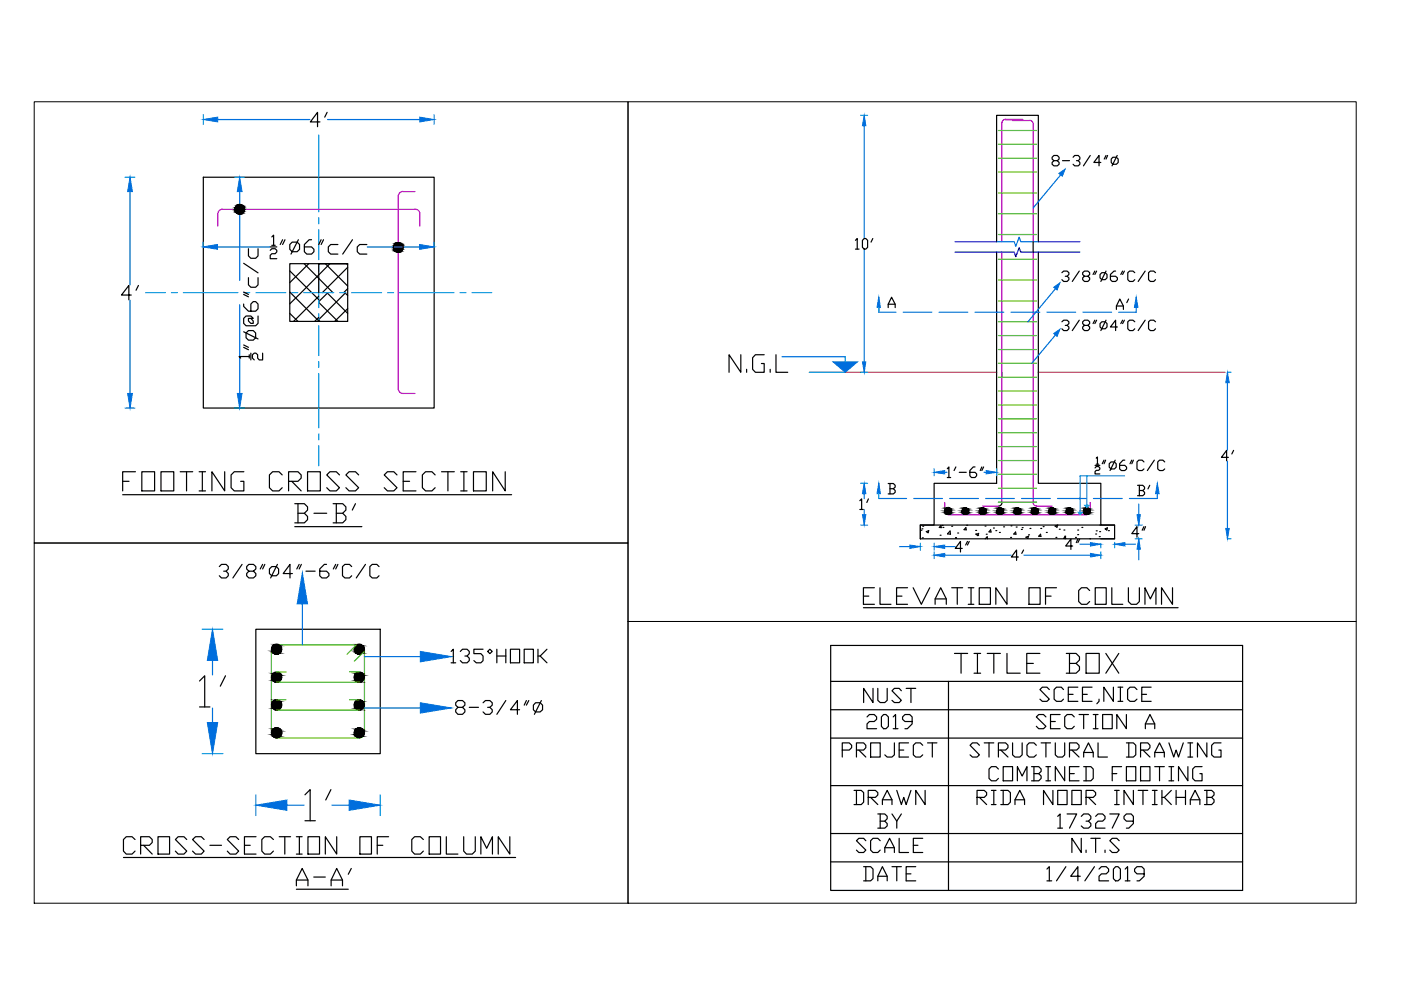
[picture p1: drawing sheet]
<svg xmlns="http://www.w3.org/2000/svg" width="297mm" height="210mm" viewBox="0 0 297 210" stroke-linecap="round" stroke-linejoin="round" font-family="sans-serif">
<!-- layer: dimention -->
<g fill="none" stroke="#000" stroke-width=".25">
<path d="M67.8 25.9h-2l1.5-2.1v3.1M69.4 23.8l-.6 1M61.4 57.4l6.2 6.1M64.5 55.9l6.1 6.1M65.5 55.9l-4.1 4M69 55.9l4.7 4.7M69.9 55.9l-8.5 8.5M73.5 55.9l.2 .2M73.7 56.7l-5.4 5.3M181.4 51l.4-.4v2.2M181.4 52.8h.7M182.9 51l.3-.4h.4l.4 .4v1.4l-.4 .4h-.4l-.3-.4z"/>
<path d="M185.1 50.6l-.4 .7M27.8 62.6h-2l1.5-2.1v3.1M29.4 60.5l-.6 1M61.4 61.9l6.2 6.2M61.4 66.4l1.8 1.7M67.6 67.9l.2 .2M67.6 64.1l4 4M67.6 62.8l-5.4 5.3M67.6 67.3l-.9 .8M69.3 62l4.4 4.4M69.5 62l-1.9 2M73.1 62l.6 .6"/>
<path d="M73.3 62l-5.7 5.8M73.7 65.4l-2.7 2.7M73.7 61.2l-.8 .8"/>
<circle cx="50.8" cy="44.4" r="1.04"/>
<circle cx="84.4" cy="52.5" r="1.04"/>
</g>
<!-- layer: 0 -->
<g fill="none" stroke="#00a5dd" stroke-width=".25">
<path d="M49.8 37.6h2M67.6 28.6v16.3M43.1 51.3v1.1M67.6 46.2v1.2M67.6 48.7v6.4M67.6 56.3v1.3M67.6 58.9v6.3M92 51.3v1.1M30.9 62h4.2M36.3 62h1.3M38.9 62h11.5M51.7 62h1.3"/>
<path d="M54.2 62h6.4M61.9 62h1.2M64.4 62h6.4M67.6 66.5v1.3M67.6 69v6.4M67.6 76.7v1.2M67.6 79.2v11.5M72 62h1.3M74.6 62h6.3M82.2 62h1.3M84.7 62h11.6M97.6 62h1.2"/>
<path d="M100.1 62h4.2M171.6 78.9h7.4M179.2 75.6v1.1M186.3 65.2v1M260.2 78.9h.8M49.8 86.5h2M67.6 92v1.2M67.6 94.5v4.2M198 99.4v1.5M211.3 99.4v1.5M182.5 111.3h1.5M182.5 102.5h1.5"/>
<path d="M186.3 104.7v1M195.1 115.2v1.5M198 115.2v1.5M198 117v1.4M233.4 115.2v.9M233.4 117v1.4M236.3 115v1.1M240.7 111.3h1.5M240.7 114.2h1.5M260.2 114.2h.8M42.9 133.4h4.4M42.9 159.8h4.4"/>
<path d="M54.2 168.5v4.4M80.6 168.5v4.4"/>
</g>
<g fill="none" stroke="#000" stroke-width=".25">
<path d="M43.1 37.6h48.9v48.9h-48.9zM213.2 25.3h3.6M223.4 34.1l-.3-.4v-.4l.3-.3h.8l.4 .3v.4l-.4 .4h-.8l-.3 .3v.4l.3 .4h.8l.4-.4v-.4l-.4-.3M225.3 34.1h1.5M227.5 33.3l.4-.3h.7l.4 .3v.4l-.4 .4h-.4M228.6 34.1l.4 .3v.4l-.4 .4h-.7l-.4-.4M231.2 33l-1.5 2.2M233.4 34.4h-1.5l1.1-1.4v2.2M234.5 33l-.4 .7M234.8 33l-.3 .7M235.9 33.3h.8l.4 .4v.7l-.4 .4h-.8l-.3-.4v-.7zM236.9 33l-1.1 2.2"/>
<path d="M51.7 55.8l3 2.1M52.7 58.9v1.5l.5 .5h1l.5-.5v-1.5M52.7 52.7v1.6l.5 .5h1l.5-.5v-1.6M57.3 53.1l.3-.4h.7l.4 .4v.3l-.4 .4h-.7l-.3 .3v.7h1.4M57.3 52.4h1.4M57.6 50.2l.4-.3v2.1M57.6 52h.7M59.9 50.8l-.5 1M60.4 50.8l-.5 1M61.9 51.3h1.1l.5 .5v1.1l-.5 .5h-1.1l-.5-.5v-1.1zM63.3 50.8l-1.6 3.1M66.1 50.8h-.6l-1 1v1.6l.5 .5h1.1l.5-.5v-.5l-.5-.5h-1.6"/>
<path d="M68.1 50.8l-.5 1M68.6 50.8l-.5 1M71.6 51.8h-1.5l-.5 .6v1l.5 .5h1.5M73.7 55.9h-12.3v12.2h12.3v-12.2h-6.1v6.1M74.7 50.8l-2 3.1M77.8 51.8h-1.5l-.6 .6v1l.6 .5h1.5M211.3 53.5v49h-13.3v8.8h-2.9v2.9M211.3 51.3v-26.8h8.8v26.8M219 51.3v2.2M220.1 53.5v49h13.3v8.8h2.9M225.1 57.8l.4-.3h.7l.4 .3v.4l-.4 .4h-.3M226.2 58.6l.4 .3v.4l-.4 .4h-.7l-.4-.4"/>
<path d="M228.8 57.5l-1.5 2.2M229.9 58.6l-.4-.4v-.4l.4-.3h.7l.4 .3v.4l-.4 .4h-.7l-.4 .3v.4l.4 .4h.7l.4-.4v-.4l-.4-.3M232.1 57.5l-.4 .7M232.5 57.5l-.4 .7M233.2 58.2l.4-.4h.7l.4 .4v.7l-.4 .4h-.7l-.4-.4zM234.5 57.5l-1.1 2.2M236.5 57.5h-.3l-.8 .7v1.1l.4 .4h.7l.4-.4v-.4l-.4-.3h-1.1M238 57.5l-.4 .7M238.4 57.5l-.4 .7M240.6 57.8l-.4-.3h-.7l-.4 .3v1.5l.4 .4h.7l.4-.4M242.8 57.5l-1.5 2.2M245 57.8l-.4-.3h-.7l-.4 .3v1.5l.4 .4h.7l.4-.4"/>
<path d="M51.7 64.5v.5l1 1h1.5l.5-.5v-1l-.5-.5h-.5l-.5 .5v1.5M51.7 73.6l1 .6M51.7 73.1l1 .5M51.7 70.3l3 1.6M51.7 62.4l1 .5M51.7 61.9l1 .5M52.2 70.6l.5-.5h1l.5 .5v1l-.5 .5h-1l-.5-.5zM52.8 75.6h-2.1l.3 .3M52.8 75.2v.7M53.2 74.9v1.4M54.7 67v1.6l-.5 .5h-2l-.5-.5v-1.1l.5-.5h1l.5 .5h-1v.6l.5 .5h.5v-.5l-.5-.6M55.7 74.9v1.4h-.7l-.4-.4v-.7l-.4-.3h-.3l-.4 .3v.7l.4 .4"/>
<path d="M188.3 65.2v-.7l.7-1.5 .8 1.5v.7M188.3 64.5h1.5M212.4 78.9v1.1M225.1 68.2l.4-.3h.7l.4 .3v.4l-.4 .4h-.3M226.2 69l.4 .3v.4l-.4 .4h-.7l-.4-.4M228.8 67.9l-1.5 2.2M229.9 69l-.4-.4v-.4l.4-.3h.7l.4 .3v.4l-.4 .4h-.7l-.4 .3v.4l.4 .4h.7l.4-.4v-.4l-.4-.3M232.1 67.9l-.4 .7M232.5 67.9l-.4 .7M233.2 68.6l.4-.4h.7l.4 .4v.7l-.4 .4h-.7l-.4-.4zM234.5 67.9l-1.1 2.2M236.7 65.6v-.7l.7-1.5 .8 1.5v.7"/>
<path d="M236.7 64.9h1.5M236.9 69.3h-1.5l1.1-1.4v2.2M238 67.9l-.4 .7M238.4 67.9l-.4 .7M239.3 63.4l-.4 .8M240.6 68.2l-.4-.3h-.7l-.4 .3v1.5l.4 .4h.7l.4-.4M242.8 67.9l-1.5 2.2M245 68.2l-.4-.3h-.7l-.4 .3v1.5l.4 .4h.7l.4-.4M200.8 99.4l.4-.4v2.2M202.7 99l-.4 .8M206.7 99h-.4l-.7 .8v1.1l.4 .3h.7l.4-.3v-.4l-.4-.4h-1.1M208.2 99l-.4 .8"/>
<path d="M208.5 99l-.3 .8M232.2 99.2l.2-.3h.5l.3 .3v.3l-.3 .2h-.5l-.2 .3v.5h1M232.2 98.7h1M232.4 97.1l.3-.2v1.5M232.4 98.4h.5M234.1 97.6l-.4 .7M234.4 97.6l-.3 .7M235.2 98.3l.4-.4h.7l.4 .4v.7l-.4 .4h-.7l-.4-.4zM236.4 97.6l-1.1 2.2M238.5 97.6h-.4l-.7 .7v1.1l.4 .4h.7l.4-.4v-.4l-.4-.3h-1.1M240 97.6l-.4 .7M240.3 97.6l-.3 .7"/>
<path d="M242.5 97.9l-.3-.3h-.8l-.3 .3v1.5l.3 .4h.8l.3-.4M244.7 97.6l-1.4 2.2M246.9 97.9l-.3-.3h-.8l-.3 .3v1.5l.3 .4h.8l.3-.4M260.4 97h-1.4l1.1-1.5v2.2M261.5 95.5l-.3 .8M26 104.9h82.5M26 102.1h1.4M28.7 100h-2.7v4.1M30.1 100h2.7v4.1h-2.7zM34.1 100h2.7v4.1h-2.7zM38.2 100h2.7M39.6 100v4.1"/>
<path d="M42.2 100h1.4M42.2 104.1h1.4M42.9 100v4.1M47.6 100v4.1l-2.7-4.1v4.1M51.3 119.7l-1.9 2.8M51.7 100h-2l-.7 .7v2.7l.7 .7h2v-2h-.7M55.7 119.7l-.5 .9M56.1 119.7l-.4 .9M58.8 119.7l-1.4 2.8M59.8 100.7l-.6-.7h-1.4l-.7 .7v2.7l.7 .7h1.4l.6-.7M61.2 102.1h2l.7-.7v-.7l-.7-.7h-2v4.1M61.9 102.1l2 2"/>
<path d="M62.5 106.8h2l.7 .7v.6l-.7 .7M62.5 111.7h14.2M63.2 108.8h1.3l.7 .7v.7l-.7 .7h-2M63.2 106.8v4.1M63.4 119.7l-.5 .9M63.9 119.7l-.5 .9M65.2 100h2.7v4.1h-2.7zM66.6 108.8h2.7M69.2 119.7h-.4l-1 .9v1.5l.5 .4h.9l.5-.4v-.5l-.5-.5h-1.4M70.6 106.8h2.1l.6 .7v.6l-.6 .7M71.2 119.7l-.5 .9M71.3 108.8h1.4l.6 .7v.7l-.6 .7h-2.1"/>
<path d="M71.3 106.8v4.1M71.6 119.7l-.4 .9M72 100.7l-.7-.7h-1.4l-.6 .7 2.7 2.7-.7 .7h-1.4l-.6-.7M75.4 106.8l-.7 1.3M76 100.7l-.6-.7h-1.4l-.7 .7 2.7 2.7-.6 .7h-1.4l-.7-.7M77.5 119.7l-2 2.8M84.2 100.7l-.7-.7h-1.4l-.6 .7 2.7 2.7-.7 .7h-1.4l-.6-.7M85.5 102.1h1.3M88.2 100h-2.7v4.1h2.7M92.3 100.7l-.7-.7h-1.4l-.7 .7v2.7l.7 .7h1.4l.7-.7M93.6 100h2.7M95 100v4.1"/>
<path d="M97.7 100h1.3M97.7 104.1h1.3M98.4 100v4.1M100.4 100h2.7v4.1h-2.7zM107.1 100v4.1l-2.6-4.1v4.1M182.3 106.2l.4-.4v2.2M182.3 108h.7M184.1 105.8l-.3 .7M188.3 102.5h1.1l.4 .4v.4l-.4 .3M188.7 103.6h.7l.4 .4v.4l-.4 .3h-1.1M188.7 102.5v2.2M195.1 111.3h41.2v2.9h-41.2z"/>
<path d="M195.3 112.4h.1M195.5 112.1h.1M195.6 114h.1M195.6 111.6h.1M196.4 112.7l.5-.2-.1 .5zM199.3 113.5h.1M199.5 111.4l.1 .5-.4-.1zM199.7 111.4h.1M199.9 111.8h.1M200.8 101.2h.8M201.4 112.6l.1 .7-.6-.1zM201.8 111.6h.1"/>
<path d="M202.6 114h.1M202.6 114.1h.1M203 113h.1M203.4 100.1h1.5M204 116.3h-1.5l1.1-1.5v2.2M204.8 111.9l.1 .4h-.5zM204.9 111.4h.1M205.1 114.8l-.4 .8M205.5 114.8l-.4 .8M206.9 112.5h.1M206.9 113.2h.1M207 113.3l.5-.2-.2 .5z"/>
<path d="M207.3 113.5h.1M208.8 111.5h.1M208.9 114.2l.4-.4 .1 .4M209.1 113.3h.1M210 112.3l.1 .5h-.4zM210.6 112h.1M211.1 112.5h.1M211.7 106.5h.7M211.9 112.9h.1M212.4 106.6a.74 .74 0 0 1-.7 .7M212.8 111.7h.1M214.3 113.9h.1"/>
<path d="M214.3 111.5h.1M215.3 112.8l.1 .5-.5-.1zM215.4 111.7h.1M215.9 118.1h-1.5l1.1-1.5v2.2M216.5 112.3h.1M216.7 111.9h.1M217 116.6l-.4 .7M217.5 113.9l.6-.2-.2 .5zM218.1 113.4h.1M218.4 112h.1M219 106.5h.8M220.6 113.3l.1 .4h-.5z"/>
<path d="M220.7 112h.1M221.2 111.7h.1M221.8 112.9h.1M223.7 111.5l.6-.2-.2 .5zM223.9 113.9h.1M224.6 112.2h.1M225.6 112.4h.1M225.7 113.7h.1M225.9 113.7v.5h-.4zM227.4 115.8h-1.5l1.1-1.5v2.2M228 113.9h.1M228.5 113.4h.1"/>
<path d="M228.5 112.4h.1M228.5 114.3l-.3 .7M228.9 114.3l-.4 .7M229.4 111.8h.1M231.2 114.2h-.1M231.2 114.2h.1M232.3 113.2h.1M232.4 112.6h.1M233.1 113.8h.1M233.1 112.7h.1M233.2 111.3h.1M233.4 114.2h2.9"/>
<path d="M234.3 112.1l.5-.2-.1 .5zM235 112.5h.1M241.2 102.9h1.1l.4 .4v.4l-.4 .3M241.4 113.1h-1.4l1.1-1.4v2.2M241.6 104h.7l.4 .4v.4l-.4 .3h-1.1M241.6 102.9v2.2M242.5 111.7l-.3 .7M242.9 111.7l-.4 .7M243.8 102.9l-.4 .8M46.5 120.1l.5-.4h.9l.5 .4v.5l-.5 .5h-.5M47.9 121.1l.5 .5v.5l-.5 .4h-.9l-.5-.4M52.8 121.1l-.5-.5v-.5l.5-.4h.9l.5 .4v.5l-.5 .5h-.9l-.5 .5v.5l.5 .4h.9l.5-.4v-.5l-.5-.5"/>
<path d="M54.2 133.4h26.4v26.4h-26.4zM57.1 120.6l.5-.5h1l.5 .5v1l-.5 .5h-1l-.5-.5zM62 121.6h-2l1.5-1.9v2.8M64.9 121.1h1.9M74.6 120.1l-.5-.4h-1l-.5 .4v2l.5 .4h1l.5-.4M80.4 120.1l-.5-.4h-1l-.5 .4v2l.5 .4h1l.5-.4M95.6 138.1l.5-.4v2.8M97.6 138.1l.5-.4h.9l.5 .4v.5l-.5 .5h-.4M99 139.1l.5 .5v.5l-.5 .4h-.9l-.5-.4M102.4 137.7h-1.9v.9h1.5l.4 .5v1l-.4 .4h-1l-.5-.4M103.4 138.1l.5-.4 .5 .4-.5 .5zM105.3 137.7v2.8"/>
<path d="M105.3 139.1h1.9M107.2 137.7v2.8M108.2 137.7h2v2.8h-2zM111.1 137.7h2v2.8h-2zM114.1 137.7v2.8M114.5 139.1l1.5 1.4M116 137.7l-1.5 1.4h-.4M183.1 128.8h66.7M183.1 126.4h1.1M185.4 124.6h-2.3v3.5h2.3M186.6 124.6v3.5h2.3M190.1 126.4h1.1"/>
<path d="M192.4 124.6h-2.3v3.5h2.3M193.6 124.6l1.7 3.5 1.8-3.5M198.3 128.1v-1.1l1.1-2.4 1.2 2.4v1.1M198.3 127h2.3M201.8 124.6h2.3M203 124.6v3.5M205.3 128.1h1.2M205.3 124.6h1.2M205.9 124.6v3.5M207.6 124.6h2.4v3.5h-2.4zM213.5 124.6v3.5l-2.4-3.5v3.5M218.2 124.6h2.3v3.5h-2.3z"/>
<path d="M221.7 126.4h1.2M224 124.6h-2.3v3.5M231 125.2l-.6-.6h-1.1l-.6 .6v2.3l.6 .6h1.1l.6-.6M232.2 124.6h2.3v3.5h-2.3zM235.7 124.6v3.5h2.4M239.2 124.6v2.9l.6 .6h1.2l.6-.6v-2.9M242.8 128.1v-3.5l1.1 2.4 1.2-2.4v3.5M248.6 124.6v3.5l-2.3-3.5v3.5M42.3 144.4l1.1-1.1v6.6M42.3 149.9h2.2M47.8 143.3l-1.1 2.2M95.6 140.5h1"/>
<path d="M97.1 150l-.5-.5v-.5l.5-.5h1l.5 .5v.5l-.5 .5h-1l-.5 .5v.4l.5 .6h1l.5-.6v-.4l-.5-.5M99.5 150h1.9M102.4 149l.5-.5h1l.5 .5v.5l-.5 .5h-.5M103.9 150l.5 .5v.4l-.5 .6h-1l-.5-.6M107.2 148.5l-1.9 3M110.2 150.5h-2l1.5-2v3M111.6 148.5l-.5 1M112.1 148.5l-.5 1M113.6 149h.9l.5 .5v1l-.5 .4h-.9l-.5-.4v-1zM114.8 148.5l-1.5 3M28.6 178l-.6-.6h-1.2l-.6 .6v2.5l.6 .6h1.2l.6-.6M29.8 179.2h1.9l.6-.6v-.6l-.6-.6h-1.9v3.7"/>
<path d="M30.5 179.2l1.8 1.9M33.5 177.4h2.5v3.7h-2.5zM39.6 178l-.6-.6h-1.2l-.6 .6 2.4 2.5-.6 .6h-1.2l-.6-.6M43.3 178l-.6-.6h-1.2l-.7 .6 2.5 2.5-.6 .6h-1.2l-.7-.6M44.5 179.2h2.5M50.6 178l-.6-.6h-1.2l-.6 .6 2.4 2.5-.6 .6h-1.2l-.6-.6M51.8 179.2h1.3M54.3 177.4h-2.5v3.7h2.5M58 178l-.7-.6h-1.2l-.6 .6v2.5l.6 .6h1.2l.7-.6M59.2 177.4h2.4M60.4 177.4v3.7M62.8 177.4h1.3"/>
<path d="M63.5 177.4v3.7M64.7 168.5l1.1-1.1v6.6M64.7 174h2.2M65.3 177.4h2.4v3.7h-2.4zM70.2 167.4l-1.1 2.2M71.4 177.4v3.7l-2.4-3.7v3.7M76.3 177.4h2.5v3.7h-2.5zM80 179.2h1.2M82.4 177.4h-2.4v3.7M89.8 178l-.7-.6h-1.2l-.6 .6v2.5l.6 .6h1.2l.7-.6M91 177.4h2.4v3.7h-2.4zM94.6 177.4v3.7h2.5"/>
<path d="M98.3 177.4v3.1l.6 .6h1.2l.7-.6v-3.1M108.1 177.4v3.7l-2.5-3.7v3.7M26.2 181.8h83.1M62.8 187.8v-1.2l1.3-2.5 1.2 2.5v1.2M62.8 181.1h1.3M62.8 188.5h11M62.8 186.6h2.5M66.5 186h2.5M70.2 187.8v-1.2l1.2-2.5 1.2 2.5v1.2M70.2 186.6h2.4M74.5 184.1l-.7 1.3M102 181.1v-3.7l1.2 2.5 1.2-2.5v3.7"/>
<circle cx="201" cy="108.3" r=".74"/>
<circle cx="58.7" cy="155.4" r="1.08"/>
</g>
<g fill="none" stroke="#b800b8" stroke-width=".25">
<path d="M212.4 26.1v25.2M213.2 25.3h3.6h-3.6M213.2 25.3a.74 .74 0 0 0-.8 .7M214.6 25.6h3.7M218.3 25.5a.74 .74 0 0 1 .7 .8M219 26.3v25M46.2 45.4v2.5M47.2 44.4h40.8M47.2 44.4a1.04 1.04 0 0 0-1 1M84.4 41.6v40.8M88 40.6h-2.5a1.04 1.04 0 0 0-1.1 1M88 44.4a1.04 1.04 0 0 1 1 1"/>
<path d="M89 45.4v2.5M212.4 53.5v53.1M219 53.5v53.1M84.4 82.4a1.04 1.04 0 0 0 1.1 1h2.5M200.3 106.5v1.8a.74 .74 0 0 0 .7 .8M201 109.1h29.4M208.4 107.3h3.3M219 106.6a.74 .74 0 0 0 .8 .7M219.8 107.3h3.3M231.2 106.5v1.9M231.2 108.3a.74 .74 0 0 1-.7 .8"/>
</g>
<!-- layer: dimention -->
<g fill="#000" stroke="#000" stroke-width=".21">
<path d="M49.8 44v.4h1zM49.8 44h1v.4z"/>
<path d="M50.1 43.7l-.3 .3h1zM50.1 43.7h.7v.3z"/>
<path d="M49.8 44.4v.4h1zM49.8 44.4h1v.4z"/>
<path d="M50.1 43.7h.7l-.4-.2zM50.4 43.5h.4v.2z"/>
<path d="M49.8 44.8l.3 .3h.7zM49.8 44.8h1v.3z"/>
<path d="M50.4 43.5l.4-.1zM50.8 43.4l.4 .1z"/>
<path d="M50.4 45.3l.4 .1zM50.8 45.3h.4z"/>
<path d="M50.1 45.1l.3 .2h.4zM50.1 45.1h.7v.2z"/>
<path d="M50.8 43.5v.2h.7zM50.8 43.5h.4l.3 .2z"/>
<path d="M50.8 43.7v.3h.9zM50.8 43.7h.7l.2 .3z"/>
<path d="M50.8 44v.4h1zM50.8 44h.9l.1 .4z"/>
<path d="M50.8 44.4v.4h.9zM50.8 44.4h1l-.1 .4z"/>
<path d="M50.8 44.8v.3h.7zM50.8 44.8h.9l-.2 .3z"/>
<path d="M50.8 45.1v.2h.4zM50.8 45.1h.7l-.3 .2z"/>
<path d="M83.5 52.1l-.1 .4h1zM83.5 52.1h.9v.4z"/>
<path d="M83.7 51.7l-.2 .4h.9zM83.7 51.7h.7v.4z"/>
<path d="M83.4 52.5l.1 .4h.9zM83.4 52.5h1v.4z"/>
<path d="M83.7 51.7h.7l-.4-.2zM84 51.5h.4v.2z"/>
<path d="M83.5 52.9l.2 .3h.7zM83.5 52.9h.9v.3z"/>
<path d="M84 51.5l.4-.1zM84.4 51.4l.4 .1z"/>
<path d="M84 53.4l.4 .1zM84.4 53.4h.4z"/>
<path d="M83.7 53.2l.3 .2h.4zM83.7 53.2h.7v.2z"/>
<path d="M84.4 51.5v.2h.7zM84.4 51.5h.4l.3 .2z"/>
<path d="M84.4 51.7v.4h1zM84.4 51.7h.7l.3 .4z"/>
<path d="M84.4 52.1v.4h1zM84.4 52.1h1v.4z"/>
<path d="M84.4 52.5v.4h1zM84.4 52.5h1v.4z"/>
<path d="M84.4 52.9v.3h.7zM84.4 52.9h1l-.3 .3z"/>
<path d="M84.4 53.2v.2h.4zM84.4 53.2h.7l-.3 .2z"/>
</g>
<!-- layer: 0 -->
<g fill="none" stroke="#006edd" stroke-width=".25">
<path d="M224.9 37.1l-5.9 7M46.1 52.4h11.1M50.8 40.6v18.9M77.9 52.4h11.1M50.8 64.6v18.8M186.3 65v1M223.8 61.2l-5.9 7M223.8 71l-5 6M240.9 65.2v1M260.2 81.1v14.3M260.2 97.8v14.2M183.2 104.7v1"/>
<path d="M183.2 108.1v1M190.7 115.9h2.2M200.3 100.1h.5M200.3 115.9h2.2M200.3 117.7h14.1M208.6 100.1h.5M217.1 117.7h14.1M229 115.4h2.2M238.5 115.4h2.2M241.4 106.9v2.2M241.4 116.4v2.3M245.4 104.7v1"/>
<path d="M64.1 124.9v11.8M77.3 139.2h11.8M45.1 140v3.1M45.1 150.1v3.1M77.3 150.1h11.8M60.8 170.7h3.7M70.4 170.7h3.6"/>
</g>
<g fill="#006edd" stroke="#006edd" stroke-width=".21">
<path d="M50.8 37.6l.5 3h-1z"/>
<path d="M50.3 83.4h1l-.5 3.1z"/>
<path d="M43.1 52.4l3-.6v1.1z"/>
<path d="M89 51.8l3 .6-3 .5z"/>
<path d="M198 100.1l2.3-.3v.7z"/>
<path d="M209.1 99.8l2.2 .3-2.2 .4z"/>
<path d="M236.3 115.4l2.2-.4v.8z"/>
<path d="M231.2 115l2.2 .4-2.2 .4z"/>
<path d="M192.9 115.6l2.2 .3-2.2 .4z"/>
<path d="M198 115.9l2.3-.3v.7z"/>
<path d="M198 117.7l2.3-.4v.8z"/>
<path d="M231.2 117.3l2.2 .4-2.2 .4z"/>
<path d="M182.9 109.1h.7l-.4 2.2z"/>
<path d="M183.2 102.5l.4 2.2h-.7z"/>
<path d="M260.2 78.9l.4 2.2h-.7z"/>
<path d="M259.9 112h.7l-.4 2.2z"/>
<path d="M241.4 114.2l.4 2.2h-.7z"/>
<path d="M241.1 109.1h.7l-.4 2.2z"/>
<path d="M176.6 76.7h5.2l-2.6 2.2z"/>
<path d="M224.5 36.8l1.3-1-.6 1.6z"/>
<path d="M223.4 60.9l1.3-.9-.6 1.5z"/>
<path d="M223.4 70.7l1.3-.9-.6 1.5z"/>
<path d="M186.3 102.4l.4 2.3h-.8z"/>
<path d="M245.4 102.4l.4 2.3h-.8z"/>
<path d="M240.9 63l.4 2.2h-.8z"/>
<path d="M186.3 63l.4 2.2h-.8z"/>
<path d="M89.1 149l6.6 1.1-6.6 1.1z"/>
<path d="M64.1 121.4l1.1 6.6h-2.2z"/>
<path d="M89.1 138.1l6.6 1.1-6.6 1.1z"/>
<path d="M54.2 170.7l6.6-1.1v2.2z"/>
<path d="M74 169.6l6.6 1.1-6.6 1.1z"/>
<path d="M44 153.2h2.2l-1.1 6.6z"/>
<path d="M45.1 133.4l1.1 6.6h-2.2z"/>
</g>
<!-- layer: dimention -->
<path d="M26.5 37.6h2.1M43.1 24.3v2.1M92 24.3v2.1M182.5 24.5h1.5M182.5 78.9h1.5M26.5 86.5h2.1M230.4 100.9v6.4M238.4 100.9h-9.4v7.8" fill="none" stroke="#00a5dd" stroke-width=".25"/>
<g fill="none" stroke="#006edd" stroke-width=".25">
<path d="M46.2 25.3h19.5M69.4 25.3h19.6M183.2 26.7v23.8M27.6 40.6v19.8M183.2 52.9v23.8M27.6 63.7v19.7M165.8 75.6h13.4M186.3 66.2h3.7M191.5 66.2h6.1M199.1 66.2h6.1M206.7 66.2h6.1M214.3 66.2h6.1"/>
<path d="M222 66.2h6.1M229.6 66.2h6.1M237.2 66.2h3.7M186.3 105.7h5.9M193.7 105.7h6.1M201.4 105.7h6M209 105.7h6.1M216.6 105.7h6.1M224.2 105.7h6.1M231.8 105.7h6.1M239.5 105.7h5.9"/>
</g>
<g fill="#006edd" stroke="#006edd" stroke-width=".21">
<path d="M27.1 83.4h1l-.5 3.1z"/>
<path d="M27.6 37.6l.5 3h-1z"/>
<path d="M43.1 25.3l3.1-.5v1.1z"/>
<path d="M89 24.8l3 .5-3 .6z"/>
<path d="M182.9 76.7h.7l-.4 2.2z"/>
<path d="M183.2 24.5l.4 2.2h-.7z"/>
</g>
<!-- layer: 0 -->
<path d="M212.4 106.5h6.6" fill="none" stroke="#989898" stroke-width=".25"/>
<path d="M171.6 78.9h39.7M220.1 78.9h39.6" fill="none" stroke="#b85c00" stroke-width=".25"/>
<g fill="#000" stroke="#000" stroke-width=".21">
<path d="M200.5 108.9h1l-.2 .1zM200.7 107.7h.6zM204.2 108.9h1l-.3 .1zM204.4 107.7h.5zM207.8 108.9h1.1l-.3 .1zM208.1 107.7h.5zM211.5 108.9h1.1l-.3 .1zM211.8 107.7h.5zM215.2 108.9h1.1l-.3 .1zM215.4 107.7h.6zM218.9 108.9h1l-.2 .1zM219.1 107.7h.6z"/>
<path d="M222.6 108.9h1l-.2 .1zM222.8 107.7h.6zM226.2 108.9h1.1l-.3 .1zM226.5 107.7h.5zM229.9 108.9h1l-.2 .1zM230.1 107.7h.6zM57.8 138.5h1.6l-.3 .2zM58.2 136.6h.9zM75.4 138.5h1.5l-.3 .2zM75.7 136.6h.9zM57.8 156.2h1.6l-.3 .2zM57.8 150.2h1.6l-.3 .3z"/>
<path d="M57.8 144.3h1.6l-.3 .3zM58.2 154.4h.9zM58.2 148.4h.9zM58.2 142.6h.9zM75.4 156.2h1.5l-.3 .2zM75.4 150.2h1.5l-.3 .3zM75.4 144.3h1.5l-.3 .3zM75.7 154.4h.9zM75.7 148.4h.9zM75.7 142.6h.9z"/>
<path d="M200.3 108.1v.3h1.4zM200.3 108.1h1.4v.3z"/>
<path d="M200.5 107.9l-.2 .2h1.4zM200.5 107.9h1l.2 .2z"/>
<path d="M200.3 108.4v.3h1.4zM200.3 108.4h1.4v.3z"/>
<path d="M200.5 107.9h1l-.8-.2zM200.7 107.7h.6l.2 .2z"/>
<path d="M200.3 108.7l.2 .2h1zM200.3 108.7h1.4l-.2 .2z"/>
<path d="M200.5 108.9l.8 .1zM200.7 109h.6z"/>
<path d="M204 108.1l-.1 .3h1.5zM204 108.1h1.4v.3z"/>
<path d="M204.2 107.9l-.2 .2h1.4zM204.2 107.9h1l.2 .2z"/>
<path d="M203.9 108.4l.1 .3h1.4zM203.9 108.4h1.5v.3z"/>
<path d="M204.2 107.9h1l-.8-.2zM204.4 107.7h.5l.3 .2z"/>
<path d="M204 108.7l.2 .2h1zM204 108.7h1.4l-.2 .2z"/>
<path d="M204.2 108.9l.7 .1zM204.4 109h.5z"/>
<path d="M207.7 108.1l-.1 .3h1.5zM207.7 108.1h1.4v.3z"/>
<path d="M207.8 107.9l-.1 .2h1.4zM207.8 107.9h1.1l.2 .2z"/>
<path d="M207.6 108.4l.1 .3h1.4zM207.6 108.4h1.5v.3z"/>
<path d="M207.8 107.9h1.1l-.8-.2zM208.1 107.7h.5l.3 .2z"/>
<path d="M207.7 108.7l.1 .2h1.1zM207.7 108.7h1.4l-.2 .2z"/>
<path d="M207.8 108.9l.8 .1zM208.1 109h.5z"/>
<path d="M211.4 108.1l-.1 .3h1.5zM211.4 108.1h1.3l.1 .3z"/>
<path d="M211.5 107.9l-.1 .2h1.3zM211.5 107.9h1.1l.1 .2z"/>
<path d="M211.3 108.4l.1 .3h1.3zM211.3 108.4h1.5l-.1 .3z"/>
<path d="M211.5 107.9h1.1l-.8-.2zM211.8 107.7h.5l.3 .2z"/>
<path d="M211.4 108.7l.1 .2h1.1zM211.4 108.7h1.3l-.1 .2z"/>
<path d="M211.5 108.9l.8 .1zM211.8 109h.5z"/>
<path d="M215 108.1v.3h1.5zM215 108.1h1.4l.1 .3z"/>
<path d="M215.2 107.9l-.2 .2h1.4zM215.2 107.9h1.1l.1 .2z"/>
<path d="M215 108.4v.3h1.4zM215 108.4h1.5l-.1 .3z"/>
<path d="M215.2 107.9h1.1l-.9-.2zM215.4 107.7h.6l.3 .2z"/>
<path d="M215 108.7l.2 .2h1.1zM215 108.7h1.4l-.1 .2z"/>
<path d="M215.2 108.9l.8 .1zM215.4 109h.6z"/>
<path d="M218.7 108.1v.3h1.4zM218.7 108.1h1.4v.3z"/>
<path d="M218.9 107.9l-.2 .2h1.4zM218.9 107.9h1l.2 .2z"/>
<path d="M218.7 108.4v.3h1.4zM218.7 108.4h1.4v.3z"/>
<path d="M218.9 107.9h1l-.8-.2zM219.1 107.7h.6l.2 .2z"/>
<path d="M218.7 108.7l.2 .2h1zM218.7 108.7h1.4l-.2 .2z"/>
<path d="M218.9 108.9l.8 .1zM219.1 109h.6z"/>
<path d="M222.4 108.1l-.1 .3h1.5zM222.4 108.1h1.3l.1 .3z"/>
<path d="M222.6 107.9l-.2 .2h1.3zM222.6 107.9h1l.1 .2z"/>
<path d="M222.3 108.4l.1 .3h1.3zM222.3 108.4h1.5l-.1 .3z"/>
<path d="M222.6 107.9h1l-.8-.2zM222.8 107.7h.6l.2 .2z"/>
<path d="M222.4 108.7l.2 .2h1zM222.4 108.7h1.3l-.1 .2z"/>
<path d="M222.6 108.9l.8 .1zM222.8 109h.6z"/>
<path d="M226.1 108.1l-.1 .3h1.5zM226.1 108.1h1.3l.1 .3z"/>
<path d="M226.2 107.9l-.1 .2h1.3zM226.2 107.9h1.1l.1 .2z"/>
<path d="M226 108.4l.1 .3h1.3zM226 108.4h1.5l-.1 .3z"/>
<path d="M226.2 107.9h1.1l-.8-.2zM226.5 107.7h.5l.3 .2z"/>
<path d="M226.1 108.7l.1 .2h1.1zM226.1 108.7h1.3l-.1 .2z"/>
<path d="M226.2 108.9l.8 .1zM226.5 109h.5z"/>
<path d="M229.8 108.1l-.1 .3h1.5zM229.8 108.1h1.3l.1 .3z"/>
<path d="M229.9 107.9l-.1 .2h1.3zM229.9 107.9h1l.2 .2z"/>
<path d="M229.7 108.4l.1 .3h1.3zM229.7 108.4h1.5l-.1 .3z"/>
<path d="M229.9 107.9h1l-.8-.2zM230.1 107.7h.6l.2 .2z"/>
<path d="M229.8 108.7l.1 .2h1zM229.8 108.7h1.3l-.2 .2z"/>
<path d="M229.9 108.9l.8 .1zM230.1 109h.6z"/>
<path d="M57.6 137.2l-.1 .5h2.2zM57.6 137.2h2.1v.5z"/>
<path d="M57.8 136.9l-.2 .3h2.1zM57.8 136.9h1.6l.3 .3z"/>
<path d="M57.5 137.7l.1 .4h2.1zM57.5 137.7h2.2v.4z"/>
<path d="M57.8 136.9h1.6l-1.2-.3zM58.2 136.6h.9l.3 .3z"/>
<path d="M57.6 138.1l.2 .4h1.6zM57.6 138.1h2.1l-.3 .4z"/>
<path d="M57.8 138.5l.4 .2h.9zM58.2 138.7h.9z"/>
<path d="M75.2 137.2l-.1 .5h2.2zM75.2 137.2h2l.1 .5z"/>
<path d="M75.4 136.9l-.2 .3h2zM75.4 136.9h1.5l.3 .3z"/>
<path d="M75.1 137.7l.1 .4h2zM75.1 137.7h2.2l-.1 .4z"/>
<path d="M75.4 136.9h1.5l-1.2-.3zM75.7 136.6h.9l.3 .3z"/>
<path d="M75.2 138.1l.2 .4h1.5zM75.2 138.1h2l-.3 .4z"/>
<path d="M75.4 138.5l.3 .2h.9zM75.7 138.7h.9z"/>
<path d="M57.6 155l-.1 .4h2.2zM57.6 155h2.1v.4z"/>
<path d="M57.6 149l-.1 .5h2.2zM57.6 149h2.1v.5z"/>
<path d="M57.6 143.2l-.1 .4h2.2zM57.6 143.2h2.1v.4z"/>
<path d="M57.8 154.6l-.2 .4h2.1zM57.8 154.6h1.6l.3 .4z"/>
<path d="M57.5 155.4l.1 .4h2.1zM57.5 155.4h2.2v.4z"/>
<path d="M57.8 148.7l-.2 .3h2.1zM57.8 148.7h1.6l.3 .3z"/>
<path d="M57.5 149.5l.1 .4h2.1zM57.5 149.5h2.2v.4z"/>
<path d="M57.8 142.8l-.2 .4h2.1zM57.8 142.8h1.6l.3 .4z"/>
<path d="M57.5 143.6l.1 .4h2.1zM57.5 143.6h2.2v.4z"/>
<path d="M57.8 154.6h1.6l-1.2-.2zM58.2 154.4h.9l.3 .2z"/>
<path d="M57.6 155.8l.2 .4h1.6zM57.6 155.8h2.1l-.3 .4z"/>
<path d="M57.8 156.2l.4 .2h.9zM58.2 156.4h.9z"/>
<path d="M57.8 148.7h1.6l-1.2-.3zM58.2 148.4h.9l.3 .3z"/>
<path d="M57.6 149.9l.2 .3h1.6zM57.6 149.9h2.1l-.3 .3z"/>
<path d="M57.8 150.2l.4 .3h.9zM58.2 150.5h.9z"/>
<path d="M57.8 142.8h1.6l-1.2-.2zM58.2 142.6h.9l.3 .2z"/>
<path d="M57.6 144l.2 .3h1.6zM57.6 144h2.1l-.3 .3z"/>
<path d="M57.8 144.3l.4 .3h.9zM58.2 144.6h.9z"/>
<path d="M75.2 155l-.1 .4h2.2zM75.2 155h2l.1 .4z"/>
<path d="M75.2 149l-.1 .5h2.2zM75.2 149h2l.1 .5z"/>
<path d="M75.2 143.2l-.1 .4h2.2zM75.2 143.2h2l.1 .4z"/>
<path d="M75.4 154.6l-.2 .4h2zM75.4 154.6h1.5l.3 .4z"/>
<path d="M75.1 155.4l.1 .4h2zM75.1 155.4h2.2l-.1 .4z"/>
<path d="M75.4 148.7l-.2 .3h2zM75.4 148.7h1.5l.3 .3z"/>
<path d="M75.1 149.5l.1 .4h2zM75.1 149.5h2.2l-.1 .4z"/>
<path d="M75.4 142.8l-.2 .4h2zM75.4 142.8h1.5l.3 .4z"/>
<path d="M75.1 143.6l.1 .4h2zM75.1 143.6h2.2l-.1 .4z"/>
<path d="M75.4 154.6h1.5l-1.2-.2zM75.7 154.4h.9l.3 .2z"/>
<path d="M75.2 155.8l.2 .4h1.5zM75.2 155.8h2l-.3 .4z"/>
<path d="M75.4 156.2l.3 .2h.9zM75.7 156.4h.9z"/>
<path d="M75.4 148.7h1.5l-1.2-.3zM75.7 148.4h.9l.3 .3z"/>
<path d="M75.2 149.9l.2 .3h1.5zM75.2 149.9h2l-.3 .3z"/>
<path d="M75.4 150.2l.3 .3h.9zM75.7 150.5h.9z"/>
<path d="M75.4 142.8h1.5l-1.2-.2zM75.7 142.6h.9l.3 .2z"/>
<path d="M75.2 144l.2 .3h1.5zM75.2 144h2l-.3 .3z"/>
<path d="M75.4 144.3l.3 .3h.9zM75.7 144.6h.9z"/>
</g>
<!-- layer: stirrups -->
<g fill="none" stroke="#5cb800" stroke-width=".25">
<path d="M211.7 27.7h8.1M211.7 30.6h8.1M211.7 33.6h8.1M211.7 36.5h8.1M211.7 59.4h8.1M211.7 55h8.1M211.7 40.9h8.1M211.7 45.3h8.1M211.7 49.7h8.1M211.7 80h8.1M211.7 77h8.1M211.7 74.1h8.1"/>
<path d="M211.7 71.1h8.1M211.7 68.2h8.1M211.7 63.8h8.1M211.7 97.6h8.1M211.7 94.7h8.1M211.7 91.8h8.1M211.7 88.8h8.1M211.7 85.9h8.1M211.7 82.9h8.1M211.7 106.5h8.1M211.7 103.5h8.1M211.7 100.6h8.1"/>
<path d="M58.6 136.7h17.6a1.08 1.08 0 0 1 1.1 1.1v17.6M58.7 136.7a1.08 1.08 0 0 0-1.1 1.1l-.1 17.6M75.6 136.7l-2 2M77.1 138.2l-2 2M57.6 155.4a1.08 1.08 0 0 0 1.1 1M58.6 148.4h2M58.6 142.5h2M58.6 150.6h17.7M58.6 144.6h17.7M74.1 148.4h2.1M74.1 142.4h2.1M77.3 155.4l-.3 .7-.8 .3h-17.6"/>
</g>
<!-- layer: dimention -->
<path d="M202.5 53.5h12.5l.4 .9 .7-1.9 .3 1h12.6M202.5 51.3h8.8M220.1 51.3h8.9" fill="none" stroke="#0000b8" stroke-width=".25"/>
<!-- layer: stirrups -->
<path d="M211.3 51.3h3.7l.4 .9 .7-1.9 .3 1h3.7" fill="none" stroke="#006edd" stroke-width=".25"/>
<!-- layer: TABLE -->
<g fill="none" stroke="#000" stroke-width=".25">
<path d="M157.1 75.2v3.7l-2.5-3.7v3.7M158.3 78.3v.6M162 75.2h-1.8l-.6 .6v2.5l.6 .6h1.8v-1.8h-.6M163.3 78.3v.6M164.5 75.2v3.7h2.5M176.1 136.8h87.4v52h-87.4zM202.4 138.5h2.8M203.8 138.5v4.2M206.5 138.5h1.4M207.2 138.5v4.2M209.3 138.5h2.8M210.7 138.5v4.2"/>
<path d="M213.5 138.5v4.2h2.8M220.5 138.5h-2.8v4.2h2.8M226.1 138.5h2l.8 .8v.6l-.8 .8M226.8 138.5v4.2M230.3 138.5h2.8v4.2h-2.8zM234.5 138.5l2.7 4.2M237.2 138.5l-2.7 4.2M176.1 144.5h87.4M176.1 150.5h87.4M176.1 156.5h87.4M178.6 159h1.5l.5-.5v-.5l-.5-.5h-1.5v3M181.6 159h1.5l.5-.5v-.5l-.5-.5h-1.5v3"/>
<path d="M182.1 159l1.5 1.5M183.8 152l.5-.5h1l.6 .5v.5l-.6 .5h-1l-.5 .5v1h2.1M184.6 157.5h2v3h-2zM185.1 146v3l-2-3v3M186.1 146v2.5l.5 .5h1l.5-.5v-2.5M187.3 151.5h.5l.6 .5v2l-.6 .5h-.5l-.4-.5v-2zM189.4 152l.5-.5v3M189.4 154.5h1M189.6 157.5v2.5l-.5 .5h-1l-.5-.5M190.6 159h1M191.1 146.5l-.5-.5h-1l-.5 .5 2 2-.5 .5h-1l-.5-.5M192.1 146h2.1"/>
<path d="M192.6 157.5h-2v3h2M193.1 146v3M193.4 153h-1.5l-.5-.5v-.5l.5-.5h1l.5 .5v1.5l-1 1h-.5M195.6 158l-.5-.5h-.9l-.6 .5v2l.6 .5h.9l.5-.5M196.7 157.5h1.9M197.7 157.5v3M201.1 144.5v44.3M206.5 142.7h1.4M207.7 158l-.5-.5h-1l-.5 .5 2 2-.5 .5h-1l-.5-.5M208.7 157.5h2M209.7 157.5v3M211.7 159h1.5l.5-.5v-.5l-.5-.5h-1.5v3"/>
<path d="M212.2 159l1.5 1.5M214.7 157.5v2.5l.5 .5h1l.5-.5v-2.5M217.7 140.7h1.4M219.7 158l-.5-.5h-1l-.5 .5v2l.5 .5h1l.5-.5M220.7 157.5h2M221.8 152l-.6-.5h-1l-.5 .5 2.1 2-.6 .5h-1l-.5-.5M221.8 157.5v3M222.5 146.2l-.5-.5h-1l-.5 .5 2 2-.5 .5h-1l-.5-.5M222.7 153h1M223.7 157.5v2.5l.6 .5h1l.4-.5v-2.5M224.8 151.5h-2.1v3h2.1M225.5 146.2l-.5-.5h-1l-.5 .5v2l.5 .5h1l.5-.5"/>
<path d="M226.5 147.2h1M226.8 140.7h1.3l.8 .6v.8l-.8 .6h-2M226.8 159h1.5l.5-.5v-.5l-.5-.5h-1.5v3M227.3 159l1.5 1.5M227.8 152l-.5-.5h-1.1l-.5 .5v2l.5 .5h1.1l.5-.5M228.5 145.7h-2v3h2M228.8 151.5h2M229.5 147.2h1M229.8 151.5v3M229.8 159.5h2M231.5 145.7h-2v3h2M231.8 154.5h1"/>
<path d="M231.8 151.5h1M232.3 151.5v3M232.8 157.5v3h2M233 148.2v.5l-.4 .5M233.8 151.5h2v3h-2zM236.1 145.7v3l-2.1-3v3M237 148.7h1.1M237 145.7h1.1M237.5 145.7v3M238.8 151.5v3l-2-3v3M238.8 157.5h1.5l.5 .5v2l-.5 .5h-1.5M239.3 157.5v3"/>
<path d="M241.1 146.2l-.5-.5h-1l-.5 .5v2l.5 .5h1l.5-.5M241.8 159h1.5l.5-.5v-.5l-.5-.5h-1.5v3M242.1 147.2h1M242.3 159l1.5 1.5M242.8 154.5v-1l1-2 1 2v1M242.8 153.5h2M244.1 145.7h-2v3h2M244.8 159.5h2.1M247.8 157.5l1 3 .6-1.5 .5 1.5 1-3M251.9 157.5h1M252.4 157.5v3M255.9 157.5v3l-2-3v3"/>
<path d="M258.9 157.5h-1.5l-.5 .5v2l.5 .5h1.5v-1.5h-.5M176.1 166.6h87.4M176.1 176.7h87.4M181.1 167.6h1.5l.5 .4v2.1l-.5 .5h-1.5M181.6 167.6v3M183.6 178.3l-.5-.6h-1l-.5 .6 2 1.9-.5 .5h-1l-.5-.5M184.1 169.1h1.5l.5-.5v-.6l-.5-.4h-1.5v3M184.6 169.1l1.5 1.5M186.1 172.6h1.5l.5 .5v.5l-.5 .5M186.6 174.1h1l.5 .5v.5l-.5 .5h-1.5M186.6 178.3l-.5-.6h-1l-.5 .6v1.9l.5 .5h1l.5-.5M186.6 172.6v3"/>
<path d="M187.1 170.6v-1l1-2 1 2v1M187.1 169.6h2M187.6 179.7h2M189.1 172.6l1 1.5v1.5M190.1 167.6l1 3 .5-1.5 .5 1.5 1-3M190.6 177.7v3h2M191.1 172.6l-1 1.5M193.6 179.2h1M195.6 177.7h-2v3h2M196.1 167.6v3l-1.9-3v3M207.2 169.1h1.5l.5-.5v-.6l-.5-.4h-1.5v3M207.7 169.1l1.5 1.5"/>
<path d="M210.2 167.6h1M210.2 170.6h1M210.7 167.6v3M211.7 163.1l-.5-.6h-1l-.5 .6v1.9l.5 .6h1l.5-.6M212.2 167.6h1.5l.5 .4v2.1l-.5 .5h-1.5M212.7 162.5h2v3.1h-2zM212.7 167.6v3M215.2 170.6v-1l1-2 1 2v1M215.2 169.6h2M215.7 165.6v-3.1l1 2 1-2v3.1M218.7 162.5h1.5l.5 .6v.5l-.5 .4M219.2 164h1l.5 .5v.5l-.5 .6h-1.5"/>
<path d="M219.2 162.5v3.1M221.8 162.5h.9M221.8 165.6h.9M222.2 162.5v3.1M223.2 167.6v3l-2-3v3M224.3 167.6h1.9v3h-1.9zM224.3 173.1l.5-.5v3M224.3 175.6h1M225.7 162.5v3.1l-2-3.1v3.1M226.2 172.6h2.1l-1.5 3M226.8 164h1M227.3 167.6h1.9v3h-1.9z"/>
<path d="M228.8 162.5h-2v3.1h2M229.2 173.1l.6-.5h1l.5 .5v.5l-.5 .5h-.5M229.2 177.7v3l-1.9-3v3M229.8 160.5v-1l1-2 1 2v1M229.8 162.5h1.5l.5 .6v1.9l-.5 .6h-1.5M230.3 169.1h1.5l.5-.5v-.6l-.5-.4h-1.5v3M230.3 162.5v3.1M230.8 174.1l.5 .5v.5l-.5 .5h-1l-.6-.5M230.8 169.1l1.5 1.5M231.3 177.7h2M232.3 173.1l.5-.5h1l.5 .5v.5l-.5 .5h-1l-.5 .5v1h2M232.3 177.7v3"/>
<path d="M235.3 172.6h2l-1.5 3M235.8 164h1M236.3 167.6h1M236.3 170.6h1M236.8 167.6v3M237.3 178.3l-.5-.6h-1l-.5 .6 2 1.9-.5 .5h-1l-.5-.5M237.8 162.5h-2v3.1M238.8 162.5h2v3.1h-2zM240.3 167.6v3l-2-3v3M240.3 174.1h-1.5l-.5-.5v-.5l.5-.5h1l.5 .5v1.5l-1 1h-.5M241.3 167.6h2M241.8 162.5h2v3.1h-2z"/>
<path d="M242.3 167.6v3M244.3 167.6h1M244.3 170.6h1M244.8 160.5v-1l1-2 1.1 2v1M244.8 162.5h2.1M244.8 167.6v3M245.8 162.5v3.1M246.4 167.6v3M246.9 169.1l1.4 1.5M247.8 162.5h1M247.8 165.6h1M248.3 167.6l-1.4 1.5h-.5"/>
<path d="M248.3 162.5v3.1M249.4 167.6v3M249.4 169.1h1.9M251.3 167.6v3M251.9 162.5v3.1l-2-3.1v3.1M251.9 160.5h1M252.4 170.6v-1l1-2 1 2v1M252.4 169.6h2M254.9 162.5h-1.5l-.5 .6v1.9l.5 .6h1.5v-1.6h-.5M255.4 167.6h1.5l.5 .4v.6l-.5 .5M255.9 169.1h1l.5 .5v.5l-.5 .5h-1.5M255.9 167.6v3"/>
<path d="M176.1 182.7h87.4M183.1 183.8h1.5l.5 .5v2l-.5 .5h-1.5M183.6 183.8v3M186.1 186.8v-1l1-2 1 2v1M186.1 185.8h2M187.6 180.7v-1l1-2 1 2v1M189.1 183.8h2M190.1 183.8v3M192.1 185.3h1M194.2 183.8h-2.1v3h2.1M222 184.3l.5-.5v3M222 186.8h1"/>
<path d="M226 183.8l-2 3M229 185.8h-2l1.5-2v3M230.3 180.2v.5M232 183.8l-2 3M233 184.3l.5-.5h1l.5 .5v.5l-.5 .5h-1l-.5 .5v1h2M234.3 180.2v.5M236.5 183.8h.5l.5 .5v2l-.5 .5h-.5l-.4-.5v-2zM238.6 184.3l.5-.5v3M238.6 186.8h1M242.6 185.3h-1.5l-.5-.5v-.5l.5-.5h1l.5 .5v1.5l-1 1h-.5"/>
</g>
<!-- layer: dimention -->
<g fill="#00a5dd" stroke="#00a5dd" stroke-width=".21">
<path d="M230 107.1h.9l-.5 .5z"/>
<path d="M228.6 108.6h.9l-.5 .5z"/>
</g>
<path d="M7.3 21.6h125.9v93.5h-125.9zM133.2 21.6h154.3v110.2h-154.3zM7.3 115.1h125.9v76.4h-125.9zM133.2 131.8h154.3v59.7h-154.3z" fill="none" stroke="#000" stroke-width=".21"/>
</svg>
